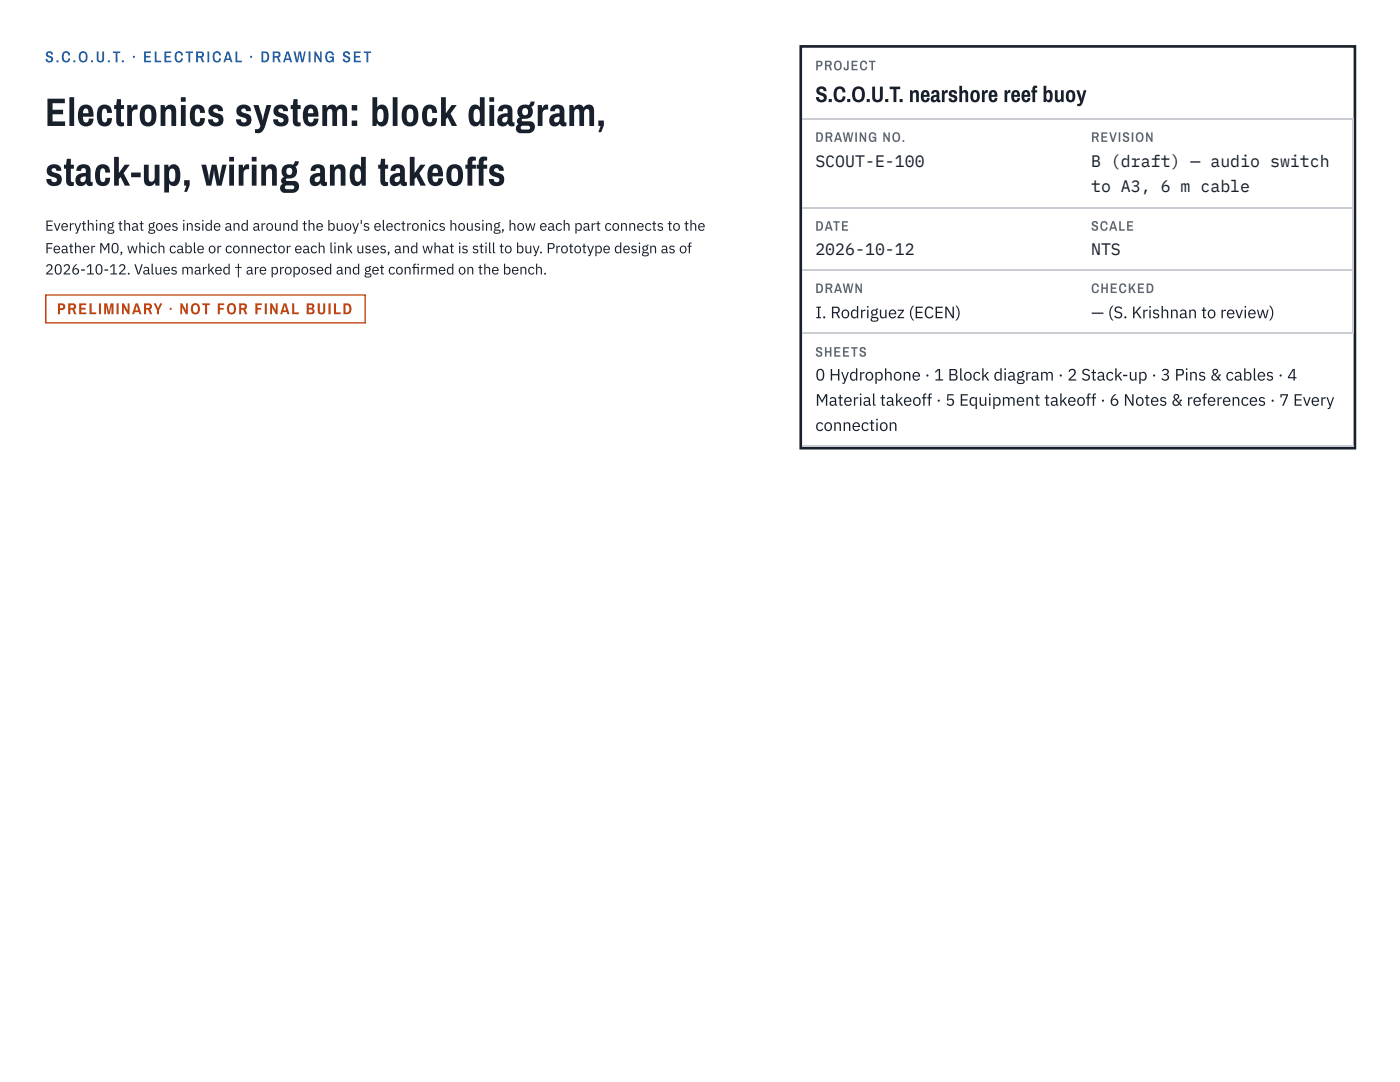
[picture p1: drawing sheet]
<svg xmlns="http://www.w3.org/2000/svg" width="279mm" height="216mm" viewBox="0 0 279 216" stroke-linecap="round" stroke-linejoin="round" font-family="sans-serif">
<defs><g id="words">
<g font-size="7.9" fill="#18202b">
<text x="9" y="25.1">Electronics system: block diagram,</text>
<text x="9" y="37">stack-up, wiring and takeoffs</text>
</g>
<text font-size="4.5" fill="#18202b" x="162.7" y="20.4">S.C.O.U.T. nearshore reef buoy</text>
<g font-size="3.3" fill="#18202b">
<text x="162.7" y="33.3">SCOUT-E-100</text>
<text x="217.8" y="33.3">B (draft) — audio switch</text>
<text x="217.8" y="38.4">to A3, 6 m cable</text>
<text x="162.7" y="50.8">2026-10-12</text>
<text x="217.8" y="50.8">NTS</text>
<text x="162.7" y="63.5">I. Rodriguez (ECEN)</text>
<text x="217.8" y="63.5">— (S. Krishnan to review)</text>
<text x="162.7" y="75.9">0 Hydrophone · 1 Block diagram · 2 Stack-up · 3 Pins &amp; cables · 4</text>
<text x="162.7" y="81">Material takeoff · 5 Equipment takeoff · 6 Notes &amp; references · 7 Every</text>
<text x="162.7" y="86">connection</text>
</g>
<text font-size="3.2" fill="#1f5fa8" x="9" y="12.4">S.C.O.U.T. · ELECTRICAL · DRAWING SET</text>
<text font-size="3.2" fill="#c2410c" x="11.4" y="62.7">PRELIMINARY · NOT FOR FINAL BUILD</text>
<g font-size="2.9" fill="#18202b">
<text x="9" y="46">Everything that goes inside and around the buoy's electronics housing, how each part connects to the</text>
<text x="9" y="50.5">Feather M0, which cable or connector each link uses, and what is still to buy. Prototype design as of</text>
<text x="9" y="54.8">2026-10-12. Values marked † are proposed and get confrmed on the bench.</text>
<text x="82.2" y="54.8">i</text>
</g>
<g font-size="2.8" fill="#5b6573">
<text x="162.7" y="14">PROJECT</text>
<text x="162.7" y="28.3">DRAWING NO.</text>
<text x="217.8" y="28.3">REVISION</text>
<text x="162.7" y="46">DATE</text>
<text x="217.8" y="46">SCALE</text>
<text x="162.7" y="58.5">DRAWN</text>
<text x="217.8" y="58.5">CHECKED</text>
<text x="162.7" y="71.2">SHEETS</text>
</g>
</g></defs>
<path d="M9.1 58.9h63.8v5.5h-63.8z" fill="none" stroke="#c2410c" stroke-width=".26"/>
<path d="M159.5 9h111.2v80.7h-111.2z" fill="#fff"/>
<path d="M159.8 9.3h110.6v80.1h-110.6z" fill="none" stroke="#18202b" stroke-width=".53"/>
<path d="M160.1 23.7h110M270 23.8v42.9M160.1 41.4h110M160.1 53.8h110M160.1 66.5h110M160.1 89h110" fill="none" stroke="#c9cdd3" stroke-width=".26"/>
<use href="#words"/>
</svg>
